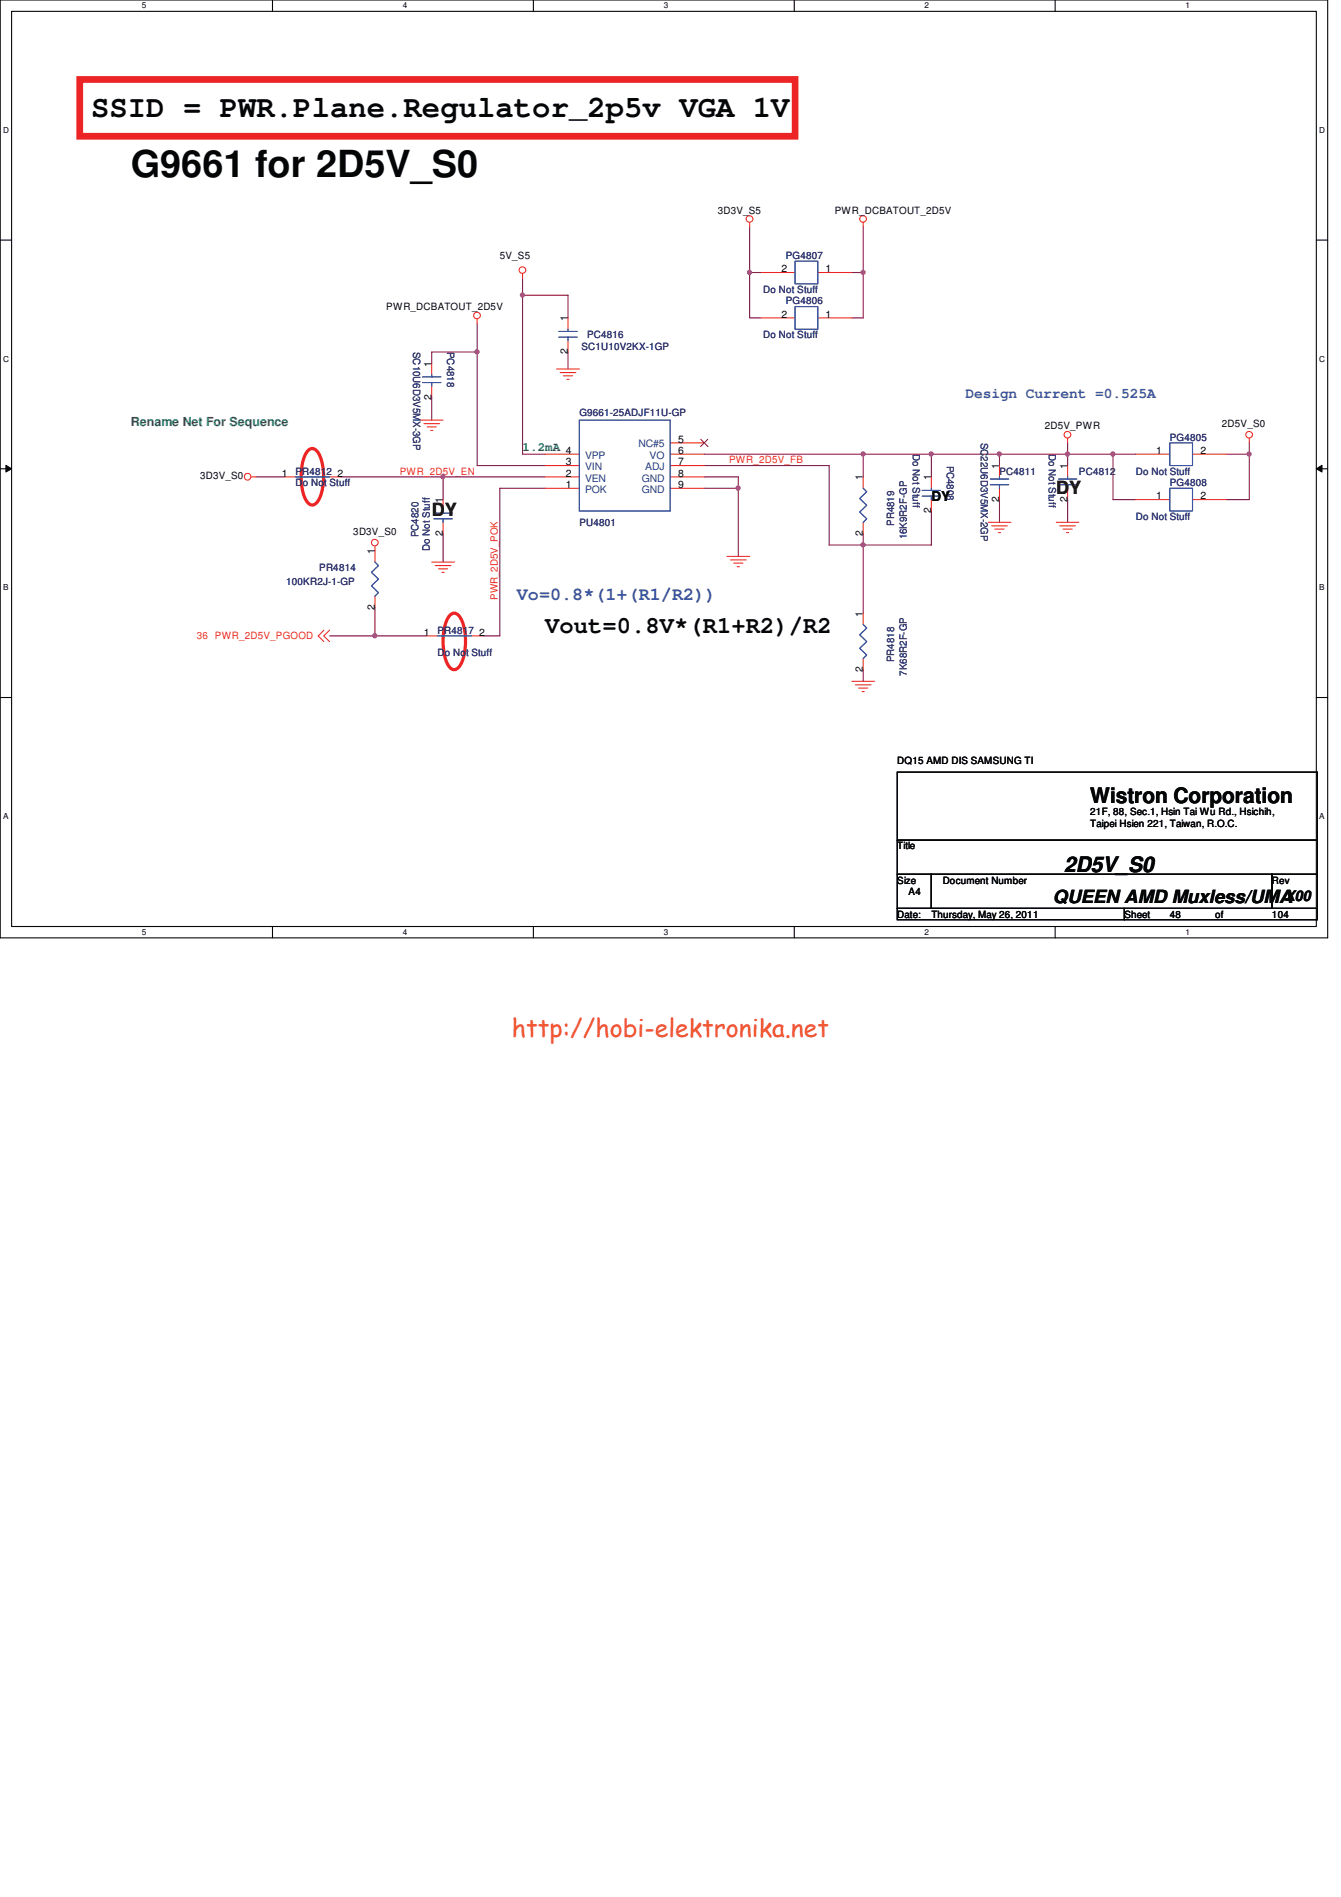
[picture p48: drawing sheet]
<svg xmlns="http://www.w3.org/2000/svg" width="210mm" height="297mm" viewBox="0 0 210 297" stroke-linecap="round" stroke-linejoin="round" font-family="sans-serif">
<defs><g id="words">
<text font-size="5.8" fill="#040505" x="20.5" y="27.6">G9661 for 2D5V_S0</text>
<text font-size="4.8" fill="#040505" x="14.3" y="18.2">SSID = PWR.Plane.Regulator_2p5v VGA 1V</text>
<text font-size="3.9" fill="#f15722" x="80.1" y="162.4">http://hobi-elektronika.net</text>
<text font-size="3.7" fill="#040505" x="85.4" y="99.2">Vout=0.8V*(R1+R2)/R2</text>
<g font-size="3.3" fill="#040505">
<text x="170.7" y="125.8">Wistron Corporation</text>
<text x="166.6" y="136.6">2D5V_S0</text>
</g>
<g font-size="2.8" fill="#361415">
<text x="165.4" y="77.3">DY</text>
<text x="67.6" y="80.9">DY</text>
</g>
<text font-size="2.8" fill="#3a53a4" x="80.9" y="93.9">Vo=0.8*(1+(R1/R2))</text>
<text font-size="2.8" fill="#040505" x="164.8" y="141.4">QUEEN AMD Muxless/UMA</text>
<text font-size="2.3" fill="#3a53a4" x="151.2" y="62.3">Design Current =0.525A</text>
<text font-size="2.3" fill="#040505" x="201.3" y="141.1">X00</text>
<text font-size="2.1" fill="#040505" x="145.8" y="78.4">DY</text>
<g font-size="1.9" fill="#0a8141">
<text x="20.5" y="66.7">Rename Net For Sequence</text>
<text x="81.8" y="70.6">1.2mA</text>
</g>
<g font-size="1.6" fill="#040505">
<text x="112.4" y="33.4">3D3V_S5</text>
<text x="130.7" y="33.4">PWR_DCBATOUT_2D5V</text>
<text x="78.3" y="40.6">5V_S5</text>
<text x="122.4" y="42.6">2</text>
<text x="129.3" y="42.6">1</text>
<text x="60.5" y="48.6">PWR_DCBATOUT_2D5V</text>
<text x="88.9" y="50.3" transform="rotate(-90 88.9 50.3)">1</text>
<text x="122.4" y="49.7">2</text>
<text x="129.3" y="49.7">1</text>
<text x="67.6" y="57.4" transform="rotate(-90 67.6 57.4)">1</text>
<text x="88.9" y="55.5" transform="rotate(-90 88.9 55.5)">2</text>
<text x="67.6" y="62.6" transform="rotate(-90 67.6 62.6)">2</text>
<text x="88.6" y="71.1">4</text>
<text x="106.2" y="71.1">6</text>
<text x="106.2" y="69.3">5</text>
<text x="163.6" y="67.2">2D5V_PWR</text>
<text x="181.1" y="71.1">1</text>
<text x="188" y="71.1">2</text>
<text x="191.3" y="66.9">2D5V_S0</text>
<text x="31.3" y="75.1">3D3V_S0</text>
<text x="44.2" y="74.6">1</text>
<text x="52.8" y="74.6">2</text>
<text x="88.6" y="76.4">1</text>
<text x="88.6" y="74.6">2</text>
<text x="88.6" y="72.9">3</text>
<text x="106.2" y="74.6">8</text>
<text x="106.2" y="76.4">9</text>
<text x="106.2" y="72.9">7</text>
<text x="135.1" y="75.2" transform="rotate(-90 135.1 75.2)">1</text>
<text x="145.8" y="75.2" transform="rotate(-90 145.8 75.2)">1</text>
<text x="156.5" y="73.4" transform="rotate(-90 156.5 73.4)">1</text>
<text x="167.1" y="73.4" transform="rotate(-90 167.1 73.4)">1</text>
<text x="55.3" y="83.8">3D3V_S0</text>
<text x="69.3" y="83.9" transform="rotate(-90 69.3 83.9)">2</text>
<text x="69.3" y="78.8" transform="rotate(-90 69.3 78.8)">1</text>
<text x="135.1" y="83.9" transform="rotate(-90 135.1 83.9)">2</text>
<text x="145.8" y="80.3" transform="rotate(-90 145.8 80.3)">2</text>
<text x="156.5" y="78.6" transform="rotate(-90 156.5 78.6)">2</text>
<text x="167.1" y="78.6" transform="rotate(-90 167.1 78.6)">2</text>
<text x="181.1" y="78.2">1</text>
<text x="188" y="78.2">2</text>
<text x="58.7" y="86.8" transform="rotate(-90 58.7 86.8)">1</text>
<text x="58.7" y="95.5" transform="rotate(-90 58.7 95.5)">2</text>
<text x="66.4" y="99.5">1</text>
<text x="75.1" y="99.5">2</text>
<text x="135.1" y="96.6" transform="rotate(-90 135.1 96.6)">1</text>
<text x="135.1" y="105.2" transform="rotate(-90 135.1 105.2)">2</text>
<text x="140.5" y="119.7">DQ15 AMD DIS SAMSUNG TI</text>
<text x="170.7" y="127.7">21F, 88, Sec.1, Hsin Tai Wu Rd., Hsichih,</text>
<text x="170.7" y="129.5">Taipei Hsien 221, Taiwan, R.O.C.</text>
<text x="140.5" y="133">Title</text>
<text x="140.5" y="138.3">Size</text>
<text x="140.5" y="143.7">Date:</text>
<text x="142.3" y="140.1">A4</text>
<text x="145.8" y="143.7">Thursday, May 26, 2011</text>
<text x="147.6" y="138.3">Document Number</text>
<text x="176.1" y="143.7">Sheet</text>
<text x="183.2" y="143.7">48</text>
<text x="190.3" y="143.7">of</text>
<text x="199.2" y="138.3">Rev</text>
<text x="199.2" y="143.7">104</text>
</g>
<g font-size="1.6" fill="#2d2d72">
<text x="123.1" y="40.6">PG4807</text>
<text x="119.5" y="45.9">Do Not Stuff</text>
<text x="123.1" y="47.7">PG4806</text>
<text x="91.9" y="53">PC4816</text>
<text x="119.5" y="53">Do Not Stuff</text>
<text x="64.7" y="55.1" transform="rotate(90 64.7 55.1)">SC10U6D3V5MX-3GP</text>
<text x="70" y="55.1" transform="rotate(90 70 55.1)">PC4818</text>
<text x="91.1" y="54.8">SC1U10V2KX-1GP</text>
<text x="90.7" y="65.1">G9661-25ADJF11U-GP</text>
<text x="142.9" y="71.1" transform="rotate(90 142.9 71.1)">Do Not Stuff</text>
<text x="153.6" y="69.3" transform="rotate(90 153.6 69.3)">SC22U6D3V5MX-2GP</text>
<text x="164.2" y="71.1" transform="rotate(90 164.2 71.1)">Do Not Stuff</text>
<text x="183.2" y="69">PG4805</text>
<text x="46.3" y="74.3">PR4812</text>
<text x="46.3" y="76.1">Do Not Stuff</text>
<text x="148.2" y="72.9" transform="rotate(90 148.2 72.9)">PC4808</text>
<text x="156.5" y="74.3">PC4811</text>
<text x="168.9" y="74.3">PC4812</text>
<text x="177.8" y="74.3">Do Not Stuff</text>
<text x="183.2" y="76.1">PG4808</text>
<text x="90.7" y="82.3">PU4801</text>
<text x="140" y="82.3" transform="rotate(-90 140 82.3)">PR4819</text>
<text x="177.8" y="81.4">Do Not Stuff</text>
<text x="50" y="89.4">PR4814</text>
<text x="65.5" y="84.1" transform="rotate(-90 65.5 84.1)">PC4820</text>
<text x="67.3" y="86.2" transform="rotate(-90 67.3 86.2)">Do Not Stuff</text>
<text x="142" y="84.5" transform="rotate(-90 142 84.5)">16K9R2F-GP</text>
<text x="44.8" y="91.6">100KR2J-1-GP</text>
<text x="68.5" y="99.2">PR4817</text>
<text x="68.5" y="102.8">Do Not Stuff</text>
<text x="140" y="103.7" transform="rotate(-90 140 103.7)">PR4818</text>
<text x="142" y="105.8" transform="rotate(-90 142 105.8)">7K68R2F-GP</text>
</g>
<g font-size="1.6" fill="#1d437e">
<text x="91.6" y="71.8">VPP</text>
<text x="100" y="70.1">NC#5</text>
<text x="101.7" y="71.8">VO</text>
<text x="91.6" y="77.2">POK</text>
<text x="91.6" y="75.4">VEN</text>
<text x="91.6" y="73.6">VIN</text>
<text x="100.5" y="75.4">GND</text>
<text x="100.5" y="77.2">GND</text>
<text x="101" y="73.6">ADJ</text>
</g>
<g font-size="1.6" fill="#ec2426">
<text x="62.6" y="74.3">PWR_2D5V_EN</text>
<text x="114.2" y="72.6">PWR_2D5V_FB</text>
<text x="77.9" y="93.9" transform="rotate(-90 77.9 93.9)">PWR_2D5V_POK</text>
<text x="30.8" y="100.1">36 PWR_2D5V_PGOOD</text>
</g>
<g font-size="1.3" fill="#040505">
<text x="22.2" y="1.3">5</text>
<text x="63.1" y="1.3">4</text>
<text x="103.9" y="1.3">3</text>
<text x="144.8" y="1.3">2</text>
<text x="185.6" y="1.3">1</text>
<text x=".5" y="20.8">D</text>
<text x="206.6" y="20.8">D</text>
<text x=".5" y="56.6">C</text>
<text x="206.6" y="56.6">C</text>
<text x=".5" y="92.5">B</text>
<text x="206.6" y="92.5">B</text>
<text x=".5" y="128.3">A</text>
<text x="206.6" y="128.3">A</text>
<text x="22.2" y="146.4">5</text>
<text x="63.1" y="146.4">4</text>
<text x="103.9" y="146.4">3</text>
<text x="144.8" y="146.4">2</text>
<text x="185.6" y="146.4">1</text>
</g>
</g></defs>
<path d="M0 0h207.9v146.9h-207.9zM1.8 1.8h204.3v143.3h-204.3z" fill="none" stroke="#040505" stroke-width=".17"/>
<g fill="#fff">
<path d="M22.2 .2h.7v1.4h-.7z"/>
<path d="M22.2 145.2h.7v1.4h-.7z"/>
</g>
<path d="M42.7 0v1.8M42.7 145.1v1.8" fill="none" stroke="#040505" stroke-width=".17"/>
<g fill="#fff">
<path d="M63.1 .2h.7v1.4h-.7z"/>
<path d="M63.1 145.2h.7v1.4h-.7z"/>
</g>
<path d="M83.5 0v1.8M83.5 145.1v1.8" fill="none" stroke="#040505" stroke-width=".17"/>
<g fill="#fff">
<path d="M103.9 .2h.7v1.4h-.7z"/>
<path d="M103.9 145.2h.7v1.4h-.7z"/>
</g>
<path d="M124.4 0v1.8M124.4 145.1v1.8" fill="none" stroke="#040505" stroke-width=".17"/>
<g fill="#fff">
<path d="M144.8 .2h.7v1.4h-.7z"/>
<path d="M144.8 145.2h.7v1.4h-.7z"/>
</g>
<path d="M165.2 0v1.8M165.2 145.1v1.8" fill="none" stroke="#040505" stroke-width=".17"/>
<g fill="#fff">
<path d="M185.6 .2h.7v1.4h-.7z"/>
<path d="M185.6 145.2h.7v1.4h-.7z"/>
<path d="M.5 19.7h.9v1.4h-.9z"/>
<path d="M206.6 19.7h.9v1.4h-.9z"/>
<path d="M.5 55.5h.9v1.4h-.9z"/>
<path d="M206.6 55.5h.9v1.4h-.9z"/>
</g>
<path d="M0 37.6h1.8M206.1 37.6h1.8" fill="none" stroke="#040505" stroke-width=".17"/>
<g fill="#fff">
<path d="M.5 91.3h.8v1.4h-.8z"/>
<path d="M206.6 91.3h.8v1.4h-.8z"/>
</g>
<path d="M0 73.4h1.8M206.1 73.4h1.8" fill="none" stroke="#040505" stroke-width=".17"/>
<path d="M.9 72.9l.9 .5-.9 .5z" fill="#040505"/>
<path d="M.9 72.9l.9 .5-.9 .5z" fill="none" stroke="#040505" stroke-width=".16"/>
<path d="M206.1 73.4l.9-.5v1z" fill="#040505"/>
<path d="M206.1 73.4l.9-.5v1z" fill="none" stroke="#040505" stroke-width=".16"/>
<g fill="#fff">
<path d="M.5 127.1h.8v1.4h-.8z"/>
<path d="M206.6 127.1h.8v1.4h-.8z"/>
</g>
<path d="M0 109.2h1.8M206.1 109.2h1.8" fill="none" stroke="#040505" stroke-width=".17"/>
<path d="M110.3 74.7h5.3v1.8M110.3 72.9h19.5M58.7 99.6h8" fill="none" stroke="#7f1542" stroke-width=".17"/>
<circle cx="58.7" cy="99.5" r=".32" fill="#b8529f"/>
<circle cx="58.7" cy="99.5" r=".32" fill="none" stroke="#b8529f" stroke-width=".17"/>
<path d="M88.9 49.8v-3.6h-7.1v24.9M88.9 55.1v2.7M74.7 72.9h10.7M58.7 95.1v4.5M75.6 99.6h2.7" fill="none" stroke="#7f1542" stroke-width=".17"/>
<circle cx="81.8" cy="46.2" r=".32" fill="#b8529f"/>
<circle cx="81.8" cy="46.2" r=".32" fill="none" stroke="#b8529f" stroke-width=".17"/>
<path d="M81.8 43.6v2.6M81.8 71.1h3.6M135.2 85.3h10.6" fill="none" stroke="#7f1542" stroke-width=".17"/>
<circle cx="135.1" cy="85.3" r=".32" fill="#b8529f"/>
<circle cx="135.1" cy="85.3" r=".32" fill="none" stroke="#b8529f" stroke-width=".17"/>
<path d="M135.2 74.7v-3.6h10.6v3.6M135.2 85.3v10.7M145.8 80v5.3" fill="none" stroke="#7f1542" stroke-width=".17"/>
<circle cx="135.1" cy="71.1" r=".32" fill="#b8529f"/>
<circle cx="135.1" cy="71.1" r=".32" fill="none" stroke="#b8529f" stroke-width=".17"/>
<path d="M156.5 71.1h10.7M135.2 83.6v1.7h-5.4" fill="none" stroke="#7f1542" stroke-width=".17"/>
<circle cx="156.5" cy="71.1" r=".32" fill="#b8529f"/>
<circle cx="156.5" cy="71.1" r=".32" fill="none" stroke="#b8529f" stroke-width=".17"/>
<path d="M110.3 76.5h5.3v10.6" fill="none" stroke="#7f1542" stroke-width=".17"/>
<circle cx="115.6" cy="76.4" r=".32" fill="#b8529f"/>
<circle cx="115.6" cy="76.4" r=".32" fill="none" stroke="#b8529f" stroke-width=".17"/>
<path d="M67.6 55.1v1.8M74.7 55.1v17.8" fill="none" stroke="#7f1542" stroke-width=".17"/>
<circle cx="74.7" cy="55.1" r=".32" fill="#b8529f"/>
<circle cx="74.7" cy="55.1" r=".32" fill="none" stroke="#b8529f" stroke-width=".17"/>
<path d="M74.7 50.7v4.4h-7.1M167.2 71.1h7.1" fill="none" stroke="#7f1542" stroke-width=".17"/>
<circle cx="167.1" cy="71.1" r=".32" fill="#b8529f"/>
<circle cx="167.1" cy="71.1" r=".32" fill="none" stroke="#b8529f" stroke-width=".17"/>
<path d="M129.8 72.9v12.4M195.6 71.1v7.1" fill="none" stroke="#7f1542" stroke-width=".17"/>
<circle cx="195.6" cy="71.1" r=".32" fill="#b8529f"/>
<circle cx="195.6" cy="71.1" r=".32" fill="none" stroke="#b8529f" stroke-width=".17"/>
<path d="M67.6 62.2v3.6M85.4 76.5h-7.1v23.1M177.8 71.1h-3.5v7.1M192.1 78.2h3.5M195.6 69.3v1.8h-3.5" fill="none" stroke="#7f1542" stroke-width=".17"/>
<circle cx="174.3" cy="71.1" r=".32" fill="#b8529f"/>
<circle cx="174.3" cy="71.1" r=".32" fill="none" stroke="#b8529f" stroke-width=".17"/>
<path d="M40 74.7h4.5M85.4 74.7h-32M174.3 78.2h3.5M135.2 104.9v1.8" fill="none" stroke="#7f1542" stroke-width=".17"/>
<circle cx="69.4" cy="74.6" r=".32" fill="#b8529f"/>
<circle cx="69.4" cy="74.6" r=".32" fill="none" stroke="#b8529f" stroke-width=".17"/>
<path d="M69.4 74.7v3.5M110.3 71.1h24.9M145.8 71.1h10.7v1.8M156.5 78.2v3.6M167.2 78.2v3.6M51.6 99.6h7.1M69.4 83.6v4.4" fill="none" stroke="#7f1542" stroke-width=".17"/>
<circle cx="145.8" cy="71.1" r=".32" fill="#b8529f"/>
<circle cx="145.8" cy="71.1" r=".32" fill="none" stroke="#b8529f" stroke-width=".17"/>
<path d="M135.2 35.6v7.1" fill="none" stroke="#7f1542" stroke-width=".17"/>
<circle cx="135.1" cy="42.6" r=".32" fill="#b8529f"/>
<circle cx="135.1" cy="42.6" r=".32" fill="none" stroke="#b8529f" stroke-width=".17"/>
<path d="M117.4 35.6v7.1M117.4 42.7v7.1h1.8M117.4 42.7h1.8M133.4 42.7h1.8v7.1h-1.8" fill="none" stroke="#7f1542" stroke-width=".17"/>
<circle cx="117.4" cy="42.6" r=".32" fill="#b8529f"/>
<circle cx="117.4" cy="42.6" r=".32" fill="none" stroke="#b8529f" stroke-width=".17"/>
<path d="M167.2 69.3v3.6" fill="none" stroke="#7f1542" stroke-width=".17"/>
<g fill="none" stroke="#ec2426" stroke-width=".17">
<path d="M117.4 34.8v.8M135.2 34.8v.8M67.6 56.9v1.8M74.7 50v.7M81.8 42.8v.8M87.2 57.8h3.5M87.7 58.3h2.5M88.2 58.8h1.5M88.8 59.4h.3M88.9 49.8v1.8M88.9 53.3v1.8M119.2 42.7h5.3"/>
<path d="M119.2 49.8h5.3M128.1 42.7h5.3M128.1 49.8h5.3M39.3 74.7h.7M44.5 74.7h1.8M51.6 74.7h1.8M65.8 65.8h3.6M66.4 66.3h2.4M66.9 66.8h1.4M67.4 67.4h.4M67.6 60.5v1.7M69.4 78.2v1.8"/>
<path d="M85.4 74.7h5.3M85.4 76.5h5.3M85.4 72.9h5.3M85.4 71.1h5.3M104.9 74.7h5.4M104.9 76.5h5.4M104.9 72.9h5.4M104.9 71.1h5.4M104.9 69.3h5.4M135.2 74.7v1.8M145.8 74.7v1.8M145.8 78.2v1.8"/>
<path d="M156.5 72.9v1.8M156.5 76.5v1.7M167.2 68.6v.7M167.2 72.9v1.8M167.2 76.5v1.7M177.8 78.2h5.4M177.8 71.1h5.4M186.7 78.2h5.4M186.7 71.1h5.4M195.6 68.6v.7M50.7 98.7l-.9 .9 .9 .9M51.6 98.7l-.9 .9 .9 .9"/>
<path d="M58.7 85.5v2.5M58.7 93.3v1.8M66.7 99.6h1.8M67.6 88h3.6M68.2 88.6h2.4M68.7 89.1h1.4M69.2 89.6h.4M69.4 81.8v1.8M73.8 99.6h1.8M113.8 87.1h3.6M114.4 87.7h2.4M114.9 88.2h1.4"/>
<path d="M115.4 88.7h.4M135.2 81.8v1.8M135.2 96v1.8M154.7 81.8h3.6M155.3 82.3h2.4M155.8 82.8h1.4M156.3 83.4h.4M165.4 81.8h3.5M165.9 82.3h2.5M166.5 82.8h1.4M167 83.4h.3M133.4 106.7h3.5"/>
<path d="M133.9 107.2h2.5M134.4 107.7h1.5M135 108.3h.3M135.2 103.1v1.8"/>
<circle cx="117.4" cy="34.3" r=".52"/>
<circle cx="135.2" cy="34.3" r=".52"/>
<circle cx="74.7" cy="49.4" r=".52"/>
<circle cx="81.8" cy="42.3" r=".52"/>
<circle cx="38.8" cy="74.6" r=".52"/>
<circle cx="167.2" cy="68.1" r=".52"/>
<circle cx="195.6" cy="68.1" r=".52"/>
<circle cx="58.7" cy="85" r=".52"/>
</g>
<path d="M140.5 120.9h65.8v10.7h-65.8zM140.5 131.6h65.8v5.3h-65.8zM140.5 136.9h5.3v5.3h-5.3zM145.8 136.9h53.4v5.3h-53.4zM199.2 136.9h7.1v5.3h-7.1zM140.5 142.2h35.6v1.8h-35.6zM176.1 142.2h30.2v1.8h-30.2z" fill="none" stroke="#040505" stroke-width=".17"/>
<path d="M12.5 12.4h112v8.9h-112z" fill="none" stroke="#ec2426" stroke-width="1.1"/>
<path d="M48.2 70.6a.96 .96 0 0 1 1-.3 .96 .96 0 0 1 .7 .7 9 9 0 0 1 0 7.3 1.02 1.02 0 0 1-1 .8 1.02 1.02 0 0 1-1-.8 9.3 9.3 0 0 1 0-7.3zM70.4 96.4a.96 .96 0 0 1 1-.4 .96 .96 0 0 1 .7 .8 9 9 0 0 1 0 7.3 1.02 1.02 0 0 1-1 .8 1.02 1.02 0 0 1-1-.8 9.3 9.3 0 0 1 0-7.3z" fill="none" stroke="#ec2426" stroke-width=".51"/>
<g fill="none" stroke="#3a53a4" stroke-width=".17">
<path d="M66.2 59h2.8M66.2 59.9h2.8M67.6 58.7v.3M67.6 59.9v.6M87.5 52.8h2.9M87.5 51.9h2.9M88.9 51.6v.3M88.9 52.8v.5M124.5 40.9h3.6v3.5h-3.6zM124.5 48h3.6v3.6h-3.6zM46.3 74.7h5.3M90.7 65.8h14.2v14.2h-14.2z"/>
<path d="M135.2 76.5l.5 .5-1.1 1.1 1.1 1-1.1 1.1 1.1 1-.5 .6M144.4 76.8h2.9M144.4 77.7h2.9M145.8 76.5v.3M145.8 77.7v.5M155.1 75h2.8M155.1 75.9h2.8M156.5 74.7v.3M156.5 75.9v.6M165.7 75h2.9M165.7 75.9h2.9M167.2 74.7v.3"/>
<path d="M167.2 75.9v.6M183.2 76.5h3.5v3.5h-3.5zM183.2 69.3h3.5v3.6h-3.5zM58.7 88l.6 .6-1.1 1 1.1 1.1-1.1 1 1.1 1.1-.6 .5M67.9 80.3h2.9M67.9 81.2h2.9M68.5 99.6h5.3M69.4 80v.3M69.4 81.2v.6M135.2 97.8l.5 .5-1.1 1.1 1.1 1.1-1.1 1 1.1 1.1-.5 .5"/>
</g>
<path d="M109.7 68.8l1.2 1.1M110.8 68.8l-1.1 1.1" fill="none" stroke="#7f431c" stroke-width=".16"/>
<circle cx="58.7" cy="99.5" r=".32" fill="#b8529f"/>
<circle cx="58.7" cy="99.5" r=".32" fill="none" stroke="#b8529f" stroke-width=".17"/>
<circle cx="81.8" cy="46.2" r=".32" fill="#b8529f"/>
<circle cx="81.8" cy="46.2" r=".32" fill="none" stroke="#b8529f" stroke-width=".17"/>
<circle cx="135.1" cy="85.3" r=".32" fill="#b8529f"/>
<circle cx="135.1" cy="85.3" r=".32" fill="none" stroke="#b8529f" stroke-width=".17"/>
<circle cx="135.1" cy="71.1" r=".32" fill="#b8529f"/>
<circle cx="135.1" cy="71.1" r=".32" fill="none" stroke="#b8529f" stroke-width=".17"/>
<circle cx="156.5" cy="71.1" r=".32" fill="#b8529f"/>
<circle cx="156.5" cy="71.1" r=".32" fill="none" stroke="#b8529f" stroke-width=".17"/>
<circle cx="115.6" cy="76.4" r=".32" fill="#b8529f"/>
<circle cx="115.6" cy="76.4" r=".32" fill="none" stroke="#b8529f" stroke-width=".17"/>
<circle cx="74.7" cy="55.1" r=".32" fill="#b8529f"/>
<circle cx="74.7" cy="55.1" r=".32" fill="none" stroke="#b8529f" stroke-width=".17"/>
<circle cx="167.1" cy="71.1" r=".32" fill="#b8529f"/>
<circle cx="167.1" cy="71.1" r=".32" fill="none" stroke="#b8529f" stroke-width=".17"/>
<circle cx="195.6" cy="71.1" r=".32" fill="#b8529f"/>
<circle cx="195.6" cy="71.1" r=".32" fill="none" stroke="#b8529f" stroke-width=".17"/>
<circle cx="174.3" cy="71.1" r=".32" fill="#b8529f"/>
<circle cx="174.3" cy="71.1" r=".32" fill="none" stroke="#b8529f" stroke-width=".17"/>
<circle cx="69.4" cy="74.6" r=".32" fill="#b8529f"/>
<circle cx="69.4" cy="74.6" r=".32" fill="none" stroke="#b8529f" stroke-width=".17"/>
<circle cx="145.8" cy="71.1" r=".32" fill="#b8529f"/>
<circle cx="145.8" cy="71.1" r=".32" fill="none" stroke="#b8529f" stroke-width=".17"/>
<circle cx="135.1" cy="42.6" r=".32" fill="#b8529f"/>
<circle cx="135.1" cy="42.6" r=".32" fill="none" stroke="#b8529f" stroke-width=".17"/>
<circle cx="117.4" cy="42.6" r=".32" fill="#b8529f"/>
<circle cx="117.4" cy="42.6" r=".32" fill="none" stroke="#b8529f" stroke-width=".17"/>
<use href="#words"/>
</svg>
